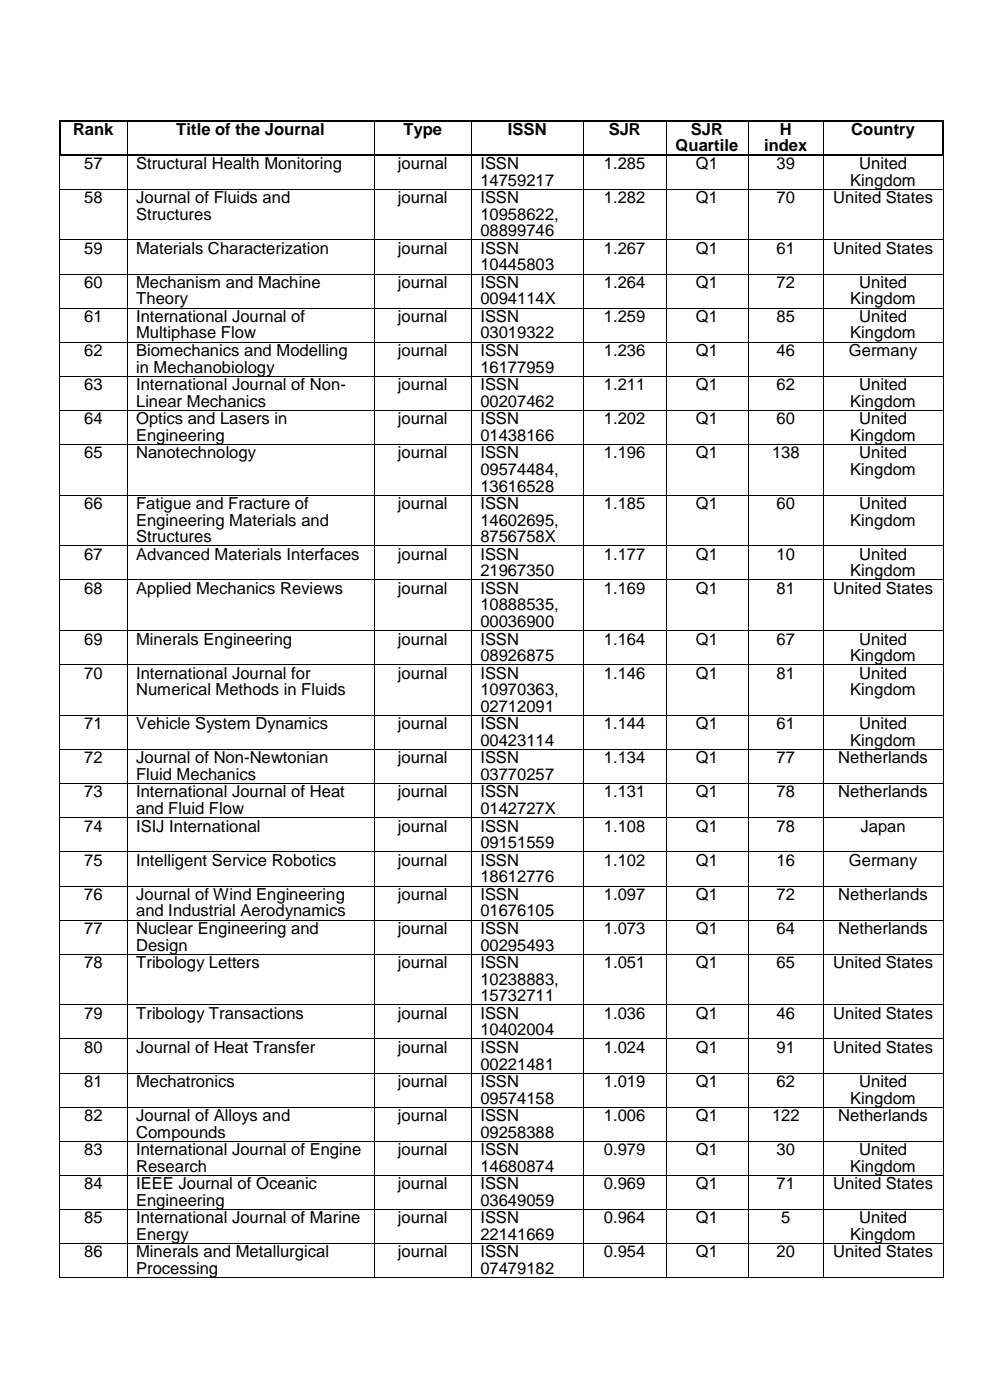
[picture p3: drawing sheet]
<svg xmlns="http://www.w3.org/2000/svg" width="210mm" height="297mm" viewBox="0 0 210 297" stroke-linecap="round" stroke-linejoin="round" font-family="sans-serif">
<defs><g id="words">
<g font-size="3.5">
<text x="15.5" y="28.6">Rank</text>
<text x="37.4" y="28.6">Title of the Journal</text>
<text x="85.6" y="28.6">Type</text>
<text x="107.8" y="28.6">ISSN</text>
<text x="129.1" y="28.6">SJR</text>
<text x="146.6" y="28.6">SJR</text>
<text x="165.4" y="28.6">H</text>
<text x="180.6" y="28.6">Country</text>
<text x="17.9" y="35.8">57</text>
<text x="28.9" y="35.8">Structural Health Monitoring</text>
<text x="84.4" y="35.8">journal</text>
<text x="101.9" y="35.8">ISSN</text>
<text x="128.1" y="35.8">1.285</text>
<text x="143.3" y="32.1">Quartile</text>
<text x="147.6" y="35.8">Q1</text>
<text x="162.1" y="32.1">index</text>
<text x="164.8" y="35.8">39</text>
<text x="182.3" y="35.8">United</text>
<text x="101.9" y="39.4">14759217</text>
<text x="180.4" y="39.4">Kingdom</text>
<text x="17.9" y="43.1">58</text>
<text x="28.9" y="43.1">Journal of Fluids and</text>
<text x="28.9" y="46.6">Structures</text>
<text x="84.4" y="43.1">journal</text>
<text x="101.9" y="43.1">ISSN</text>
<text x="101.9" y="46.6">10958622,</text>
<text x="128.1" y="43.1">1.282</text>
<text x="147.6" y="43.1">Q1</text>
<text x="164.8" y="43.1">70</text>
<text x="176.8" y="43.1">United States</text>
<text x="17.9" y="53.8">59</text>
<text x="28.9" y="53.8">Materials Characterization</text>
<text x="84.4" y="53.8">journal</text>
<text x="101.9" y="50.1">08899746</text>
<text x="101.9" y="53.8">ISSN</text>
<text x="128.1" y="53.8">1.267</text>
<text x="147.6" y="53.8">Q1</text>
<text x="164.8" y="53.8">61</text>
<text x="176.8" y="53.8">United States</text>
<text x="101.9" y="57.4">10445803</text>
<text x="17.9" y="61.1">60</text>
<text x="28.9" y="61.1">Mechanism and Machine</text>
<text x="28.9" y="64.6">Theory</text>
<text x="84.4" y="61.1">journal</text>
<text x="101.9" y="61.1">ISSN</text>
<text x="101.9" y="64.6">0094114X</text>
<text x="128.1" y="61.1">1.264</text>
<text x="147.6" y="61.1">Q1</text>
<text x="164.8" y="61.1">72</text>
<text x="180.4" y="64.6">Kingdom</text>
<text x="182.3" y="61.1">United</text>
<text x="17.9" y="68.3">61</text>
<text x="28.9" y="68.3">International Journal of</text>
<text x="28.9" y="71.8">Multiphase Flow</text>
<text x="84.4" y="68.3">journal</text>
<text x="101.9" y="68.3">ISSN</text>
<text x="101.9" y="71.8">03019322</text>
<text x="128.1" y="68.3">1.259</text>
<text x="147.6" y="68.3">Q1</text>
<text x="164.8" y="68.3">85</text>
<text x="180.4" y="71.8">Kingdom</text>
<text x="182.3" y="68.3">United</text>
<text x="17.9" y="75.5">62</text>
<text x="28.9" y="75.5">Biomechanics and Modelling</text>
<text x="84.4" y="75.5">journal</text>
<text x="101.9" y="75.5">ISSN</text>
<text x="128.1" y="75.5">1.236</text>
<text x="147.6" y="75.5">Q1</text>
<text x="164.8" y="75.5">46</text>
<text x="180.1" y="75.5">Germany</text>
<text x="17.9" y="82.8">63</text>
<text x="28.9" y="79">in Mechanobiology</text>
<text x="28.9" y="82.8">International Journal of Non-</text>
<text x="84.4" y="82.8">journal</text>
<text x="101.9" y="79">16177959</text>
<text x="101.9" y="82.8">ISSN</text>
<text x="128.1" y="82.8">1.211</text>
<text x="147.6" y="82.8">Q1</text>
<text x="164.8" y="82.8">62</text>
<text x="182.3" y="82.8">United</text>
<text x="17.9" y="90">64</text>
<text x="28.9" y="86.3">Linear Mechanics</text>
<text x="28.9" y="90">Optics and Lasers in</text>
<text x="84.4" y="90">journal</text>
<text x="101.9" y="86.3">00207462</text>
<text x="101.9" y="90">ISSN</text>
<text x="128.1" y="90">1.202</text>
<text x="147.6" y="90">Q1</text>
<text x="164.8" y="90">60</text>
<text x="180.4" y="86.3">Kingdom</text>
<text x="182.3" y="90">United</text>
<text x="28.9" y="93.5">Engineering</text>
<text x="101.9" y="93.5">01438166</text>
<text x="180.4" y="93.5">Kingdom</text>
<text x="17.9" y="97.2">65</text>
<text x="28.9" y="97.2">Nanotechnology</text>
<text x="84.4" y="97.2">journal</text>
<text x="101.9" y="97.2">ISSN</text>
<text x="101.9" y="100.8">09574484,</text>
<text x="128.1" y="97.2">1.196</text>
<text x="147.6" y="97.2">Q1</text>
<text x="163.8" y="97.2">138</text>
<text x="180.4" y="100.8">Kingdom</text>
<text x="182.3" y="97.2">United</text>
<text x="17.9" y="108">66</text>
<text x="28.9" y="108">Fatigue and Fracture of</text>
<text x="84.4" y="108">journal</text>
<text x="101.9" y="104.3">13616528</text>
<text x="101.9" y="108">ISSN</text>
<text x="128.1" y="108">1.185</text>
<text x="147.6" y="108">Q1</text>
<text x="164.8" y="108">60</text>
<text x="182.3" y="108">United</text>
<text x="28.9" y="111.5">Engineering Materials and</text>
<text x="101.9" y="111.5">14602695,</text>
<text x="180.4" y="111.5">Kingdom</text>
<text x="17.9" y="118.8">67</text>
<text x="28.9" y="115">Structures</text>
<text x="28.9" y="118.8">Advanced Materials Interfaces</text>
<text x="84.4" y="118.8">journal</text>
<text x="101.9" y="115">8756758X</text>
<text x="101.9" y="118.8">ISSN</text>
<text x="128.1" y="118.8">1.177</text>
<text x="147.6" y="118.8">Q1</text>
<text x="164.8" y="118.8">10</text>
<text x="182.3" y="118.8">United</text>
<text x="17.9" y="126">68</text>
<text x="28.9" y="126">Applied Mechanics Reviews</text>
<text x="84.4" y="126">journal</text>
<text x="101.9" y="122.3">21967350</text>
<text x="101.9" y="126">ISSN</text>
<text x="128.1" y="126">1.169</text>
<text x="147.6" y="126">Q1</text>
<text x="164.8" y="126">81</text>
<text x="176.8" y="126">United States</text>
<text x="180.4" y="122.3">Kingdom</text>
<text x="101.9" y="129.5">10888535,</text>
<text x="17.9" y="136.8">69</text>
<text x="28.9" y="136.8">Minerals Engineering</text>
<text x="84.4" y="136.8">journal</text>
<text x="101.9" y="133">00036900</text>
<text x="101.9" y="136.8">ISSN</text>
<text x="128.1" y="136.8">1.164</text>
<text x="147.6" y="136.8">Q1</text>
<text x="164.8" y="136.8">67</text>
<text x="182.3" y="136.8">United</text>
<text x="17.9" y="144">70</text>
<text x="28.9" y="144">International Journal for</text>
<text x="84.4" y="144">journal</text>
<text x="101.9" y="140.3">08926875</text>
<text x="101.9" y="144">ISSN</text>
<text x="128.1" y="144">1.146</text>
<text x="147.6" y="144">Q1</text>
<text x="164.8" y="144">81</text>
<text x="180.4" y="140.3">Kingdom</text>
<text x="182.3" y="144">United</text>
<text x="28.9" y="147.5">Numerical Methods in Fluids</text>
<text x="101.9" y="147.5">10970363,</text>
<text x="180.4" y="147.5">Kingdom</text>
<text x="17.9" y="154.8">71</text>
<text x="28.9" y="154.8">Vehicle System Dynamics</text>
<text x="84.4" y="154.8">journal</text>
<text x="101.9" y="151">02712091</text>
<text x="101.9" y="154.8">ISSN</text>
<text x="128.1" y="154.8">1.144</text>
<text x="147.6" y="154.8">Q1</text>
<text x="164.8" y="154.8">61</text>
<text x="182.3" y="154.8">United</text>
<text x="17.9" y="161.9">72</text>
<text x="28.9" y="161.9">Journal of Non-Newtonian</text>
<text x="84.4" y="161.9">journal</text>
<text x="101.9" y="158.3">00423114</text>
<text x="101.9" y="161.9">ISSN</text>
<text x="128.1" y="161.9">1.134</text>
<text x="147.6" y="161.9">Q1</text>
<text x="164.8" y="161.9">77</text>
<text x="177.8" y="161.9">Netherlands</text>
<text x="180.4" y="158.3">Kingdom</text>
<text x="28.9" y="165.5">Fluid Mechanics</text>
<text x="101.9" y="165.5">03770257</text>
<text x="17.9" y="169.2">73</text>
<text x="28.9" y="169.2">International Journal of Heat</text>
<text x="28.9" y="172.7">and Fluid Flow</text>
<text x="84.4" y="169.2">journal</text>
<text x="101.9" y="169.2">ISSN</text>
<text x="101.9" y="172.7">0142727X</text>
<text x="128.1" y="169.2">1.131</text>
<text x="147.6" y="169.2">Q1</text>
<text x="164.8" y="169.2">78</text>
<text x="177.8" y="169.2">Netherlands</text>
<text x="17.9" y="176.4">74</text>
<text x="28.9" y="176.4">ISIJ International</text>
<text x="84.4" y="176.4">journal</text>
<text x="101.9" y="176.4">ISSN</text>
<text x="101.9" y="179.9">09151559</text>
<text x="128.1" y="176.4">1.108</text>
<text x="147.6" y="176.4">Q1</text>
<text x="164.8" y="176.4">78</text>
<text x="182.5" y="176.4">Japan</text>
<text x="17.9" y="183.7">75</text>
<text x="28.9" y="183.7">Intelligent Service Robotics</text>
<text x="84.4" y="183.7">journal</text>
<text x="101.9" y="183.7">ISSN</text>
<text x="128.1" y="183.7">1.102</text>
<text x="147.6" y="183.7">Q1</text>
<text x="164.8" y="183.7">16</text>
<text x="180.1" y="183.7">Germany</text>
<text x="17.9" y="190.9">76</text>
<text x="28.9" y="190.9">Journal of Wind Engineering</text>
<text x="84.4" y="190.9">journal</text>
<text x="101.9" y="187.2">18612776</text>
<text x="101.9" y="190.9">ISSN</text>
<text x="128.1" y="190.9">1.097</text>
<text x="147.6" y="190.9">Q1</text>
<text x="164.8" y="190.9">72</text>
<text x="177.8" y="190.9">Netherlands</text>
<text x="28.9" y="194.4">and Industrial Aerodynamics</text>
<text x="101.9" y="194.4">01676105</text>
<text x="17.9" y="198.1">77</text>
<text x="28.9" y="198.1">Nuclear Engineering and</text>
<text x="28.9" y="201.7">Design</text>
<text x="84.4" y="198.1">journal</text>
<text x="101.9" y="198.1">ISSN</text>
<text x="101.9" y="201.7">00295493</text>
<text x="128.1" y="198.1">1.073</text>
<text x="147.6" y="198.1">Q1</text>
<text x="164.8" y="198.1">64</text>
<text x="177.8" y="198.1">Netherlands</text>
<text x="17.9" y="205.4">78</text>
<text x="28.9" y="205.4">Tribology Letters</text>
<text x="84.4" y="205.4">journal</text>
<text x="101.9" y="205.4">ISSN</text>
<text x="101.9" y="208.9">10238883,</text>
<text x="128.1" y="205.4">1.051</text>
<text x="147.6" y="205.4">Q1</text>
<text x="164.8" y="205.4">65</text>
<text x="176.8" y="205.4">United States</text>
<text x="101.9" y="212.4">15732711</text>
<text x="17.9" y="216.1">79</text>
<text x="28.9" y="216.1">Tribology Transactions</text>
<text x="84.4" y="216.1">journal</text>
<text x="101.9" y="216.1">ISSN</text>
<text x="101.9" y="219.7">10402004</text>
<text x="128.1" y="216.1">1.036</text>
<text x="147.6" y="216.1">Q1</text>
<text x="164.8" y="216.1">46</text>
<text x="176.8" y="216.1">United States</text>
<text x="17.9" y="223.3">80</text>
<text x="28.9" y="223.3">Journal of Heat Transfer</text>
<text x="84.4" y="223.3">journal</text>
<text x="101.9" y="223.3">ISSN</text>
<text x="101.9" y="226.9">00221481</text>
<text x="128.1" y="223.3">1.024</text>
<text x="147.6" y="223.3">Q1</text>
<text x="164.8" y="223.3">91</text>
<text x="176.8" y="223.3">United States</text>
<text x="17.9" y="230.6">81</text>
<text x="28.9" y="230.6">Mechatronics</text>
<text x="84.4" y="230.6">journal</text>
<text x="101.9" y="230.6">ISSN</text>
<text x="128.1" y="230.6">1.019</text>
<text x="147.6" y="230.6">Q1</text>
<text x="164.8" y="230.6">62</text>
<text x="182.3" y="230.6">United</text>
<text x="17.9" y="237.8">82</text>
<text x="28.9" y="237.8">Journal of Alloys and</text>
<text x="84.4" y="237.8">journal</text>
<text x="101.9" y="234.1">09574158</text>
<text x="101.9" y="237.8">ISSN</text>
<text x="128.1" y="237.8">1.006</text>
<text x="147.6" y="237.8">Q1</text>
<text x="163.8" y="237.8">122</text>
<text x="177.8" y="237.8">Netherlands</text>
<text x="180.4" y="234.1">Kingdom</text>
<text x="17.9" y="245.1">83</text>
<text x="28.9" y="241.3">Compounds</text>
<text x="28.9" y="245.1">International Journal of Engine</text>
<text x="84.4" y="245.1">journal</text>
<text x="101.9" y="241.3">09258388</text>
<text x="101.9" y="245.1">ISSN</text>
<text x="128.1" y="245.1">0.979</text>
<text x="147.6" y="245.1">Q1</text>
<text x="164.8" y="245.1">30</text>
<text x="182.3" y="245.1">United</text>
<text x="28.9" y="248.6">Research</text>
<text x="101.9" y="248.6">14680874</text>
<text x="180.4" y="248.6">Kingdom</text>
<text x="17.9" y="252.3">84</text>
<text x="28.9" y="252.3">IEEE Journal of Oceanic</text>
<text x="28.9" y="255.8">Engineering</text>
<text x="84.4" y="252.3">journal</text>
<text x="101.9" y="252.3">ISSN</text>
<text x="101.9" y="255.8">03649059</text>
<text x="128.1" y="252.3">0.969</text>
<text x="147.6" y="252.3">Q1</text>
<text x="164.8" y="252.3">71</text>
<text x="176.8" y="252.3">United States</text>
<text x="17.9" y="259.5">85</text>
<text x="28.9" y="259.5">International Journal of Marine</text>
<text x="28.9" y="263.1">Energy</text>
<text x="84.4" y="259.5">journal</text>
<text x="101.9" y="259.5">ISSN</text>
<text x="101.9" y="263.1">22141669</text>
<text x="128.1" y="259.5">0.964</text>
<text x="147.6" y="259.5">Q1</text>
<text x="165.7" y="259.5">5</text>
<text x="180.4" y="263.1">Kingdom</text>
<text x="182.3" y="259.5">United</text>
<text x="17.9" y="266.7">86</text>
<text x="28.9" y="266.7">Minerals and Metallurgical</text>
<text x="84.4" y="266.7">journal</text>
<text x="101.9" y="266.7">ISSN</text>
<text x="128.1" y="266.7">0.954</text>
<text x="147.6" y="266.7">Q1</text>
<text x="164.8" y="266.7">20</text>
<text x="176.8" y="266.7">United States</text>
<text x="28.9" y="270.3">Processing</text>
<text x="101.9" y="270.3">07479182</text>
</g>
</g></defs>
<g fill="#000">
<path d="M12.5 25.4h.4v.3h-.4z" fill-rule="evenodd"/>
<path d="M12.5 25.4h.4v.3h-.4z" fill-rule="evenodd"/>
<path d="M12.5 32.8h.4v.4h-.4z" fill-rule="evenodd"/>
<path d="M12.5 32.8h.4v.4h-.4z" fill-rule="evenodd"/>
<path d="M12.9 32.8h.3v.4h-.3z" fill-rule="evenodd"/>
<path d="M26.9 25.4h.4v.3h-.4z" fill-rule="evenodd"/>
<path d="M26.9 32.8h.4v.4h-.4z" fill-rule="evenodd"/>
<path d="M79.3 25.4h.3v.3h-.3z" fill-rule="evenodd"/>
<path d="M79.3 32.8h.3v.4h-.3z" fill-rule="evenodd"/>
<path d="M100 25.4h.3v.3h-.3z" fill-rule="evenodd"/>
<path d="M100 32.8h.3v.4h-.3z" fill-rule="evenodd"/>
<path d="M123.8 25.4h.3v.3h-.3z" fill-rule="evenodd"/>
<path d="M123.8 32.8h.3v.4h-.3z" fill-rule="evenodd"/>
<path d="M141.2 25.4h.3v.3h-.3z" fill-rule="evenodd"/>
<path d="M141.2 32.8h.3v.4h-.3z" fill-rule="evenodd"/>
<path d="M158.7 25.4h.3v.3h-.3z" fill-rule="evenodd"/>
<path d="M158.7 32.8h.3v.4h-.3z" fill-rule="evenodd"/>
<path d="M174.6 25.4h.3v.3h-.3z" fill-rule="evenodd"/>
<path d="M174.6 32.8h.3v.4h-.3z" fill-rule="evenodd"/>
<path d="M199.9 25.4h.3v.3h-.3z" fill-rule="evenodd"/>
<path d="M199.9 25.4h.3v.3h-.3z" fill-rule="evenodd"/>
<path d="M199.9 32.8h.3v.4h-.3z" fill-rule="evenodd"/>
<path d="M199.9 32.8h.3v.4h-.3z" fill-rule="evenodd"/>
<path d="M12.6 40.1h.2v.1h-.2z" fill-rule="evenodd"/>
<path d="M12.6 50.8h.2v.2h-.2z" fill-rule="evenodd"/>
<path d="M12.6 58h.2v.2h-.2z" fill-rule="evenodd"/>
<path d="M26.9 40.1h.2v.1h-.2z" fill-rule="evenodd"/>
<path d="M26.9 50.8h.2v.2h-.2z" fill-rule="evenodd"/>
<path d="M26.9 58h.2v.2h-.2z" fill-rule="evenodd"/>
<path d="M79.3 40.1h.2v.1h-.2z" fill-rule="evenodd"/>
<path d="M79.3 50.8h.2v.2h-.2z" fill-rule="evenodd"/>
<path d="M79.3 58h.2v.2h-.2z" fill-rule="evenodd"/>
<path d="M100 40.1h.1v.1h-.1z" fill-rule="evenodd"/>
<path d="M100 50.8h.1v.2h-.1z" fill-rule="evenodd"/>
<path d="M100 58h.1v.2h-.1z" fill-rule="evenodd"/>
<path d="M123.8 40.1h.1v.1h-.1z" fill-rule="evenodd"/>
<path d="M123.8 50.8h.1v.2h-.1z" fill-rule="evenodd"/>
<path d="M123.8 58h.1v.2h-.1z" fill-rule="evenodd"/>
<path d="M141.2 40.1h.2v.1h-.2z" fill-rule="evenodd"/>
<path d="M141.2 50.8h.2v.2h-.2z" fill-rule="evenodd"/>
<path d="M141.2 58h.2v.2h-.2z" fill-rule="evenodd"/>
<path d="M158.7 40.1h.2v.1h-.2z" fill-rule="evenodd"/>
<path d="M158.7 50.8h.2v.2h-.2z" fill-rule="evenodd"/>
<path d="M158.7 58h.2v.2h-.2z" fill-rule="evenodd"/>
<path d="M174.6 40.1h.1v.1h-.1z" fill-rule="evenodd"/>
<path d="M174.6 50.8h.1v.2h-.1z" fill-rule="evenodd"/>
<path d="M174.6 58h.1v.2h-.1z" fill-rule="evenodd"/>
<path d="M200 40.1h.1v.1h-.1z" fill-rule="evenodd"/>
<path d="M200 50.8h.1v.2h-.1z" fill-rule="evenodd"/>
<path d="M200 58h.1v.2h-.1z" fill-rule="evenodd"/>
<path d="M12.6 65.3h.2v.2h-.2z" fill-rule="evenodd"/>
<path d="M12.6 72.5h.2v.2h-.2z" fill-rule="evenodd"/>
<path d="M12.6 79.7h.2v.2h-.2z" fill-rule="evenodd"/>
<path d="M26.9 65.3h.2v.2h-.2z" fill-rule="evenodd"/>
<path d="M26.9 72.5h.2v.2h-.2z" fill-rule="evenodd"/>
<path d="M26.9 79.7h.2v.2h-.2z" fill-rule="evenodd"/>
<path d="M79.3 65.3h.2v.2h-.2z" fill-rule="evenodd"/>
<path d="M79.3 72.5h.2v.2h-.2z" fill-rule="evenodd"/>
<path d="M79.3 79.7h.2v.2h-.2z" fill-rule="evenodd"/>
<path d="M100 65.3h.1v.2h-.1z" fill-rule="evenodd"/>
<path d="M100 72.5h.1v.2h-.1z" fill-rule="evenodd"/>
<path d="M100 79.7h.1v.2h-.1z" fill-rule="evenodd"/>
<path d="M123.8 65.3h.1v.2h-.1z" fill-rule="evenodd"/>
<path d="M123.8 72.5h.1v.2h-.1z" fill-rule="evenodd"/>
<path d="M123.8 79.7h.1v.2h-.1z" fill-rule="evenodd"/>
<path d="M141.2 65.3h.2v.2h-.2z" fill-rule="evenodd"/>
<path d="M141.2 72.5h.2v.2h-.2z" fill-rule="evenodd"/>
<path d="M141.2 79.7h.2v.2h-.2z" fill-rule="evenodd"/>
<path d="M158.7 65.3h.2v.2h-.2z" fill-rule="evenodd"/>
<path d="M158.7 72.5h.2v.2h-.2z" fill-rule="evenodd"/>
<path d="M158.7 79.7h.2v.2h-.2z" fill-rule="evenodd"/>
<path d="M174.6 65.3h.1v.2h-.1z" fill-rule="evenodd"/>
<path d="M174.6 72.5h.1v.2h-.1z" fill-rule="evenodd"/>
<path d="M174.6 79.7h.1v.2h-.1z" fill-rule="evenodd"/>
<path d="M200 65.3h.1v.2h-.1z" fill-rule="evenodd"/>
<path d="M200 72.5h.1v.2h-.1z" fill-rule="evenodd"/>
<path d="M200 79.7h.1v.2h-.1z" fill-rule="evenodd"/>
<path d="M12.6 87h.2v.1h-.2z" fill-rule="evenodd"/>
<path d="M12.6 94.2h.2v.2h-.2z" fill-rule="evenodd"/>
<path d="M26.9 87h.2v.1h-.2z" fill-rule="evenodd"/>
<path d="M26.9 94.2h.2v.2h-.2z" fill-rule="evenodd"/>
<path d="M79.3 87h.2v.1h-.2z" fill-rule="evenodd"/>
<path d="M79.3 94.2h.2v.2h-.2z" fill-rule="evenodd"/>
<path d="M100 87h.1v.1h-.1z" fill-rule="evenodd"/>
<path d="M100 94.2h.1v.2h-.1z" fill-rule="evenodd"/>
<path d="M123.8 87h.1v.1h-.1z" fill-rule="evenodd"/>
<path d="M123.8 94.2h.1v.2h-.1z" fill-rule="evenodd"/>
<path d="M141.2 87h.2v.1h-.2z" fill-rule="evenodd"/>
<path d="M141.2 94.2h.2v.2h-.2z" fill-rule="evenodd"/>
<path d="M158.7 87h.2v.1h-.2z" fill-rule="evenodd"/>
<path d="M158.7 94.2h.2v.2h-.2z" fill-rule="evenodd"/>
<path d="M174.6 87h.1v.1h-.1z" fill-rule="evenodd"/>
<path d="M174.6 94.2h.1v.2h-.1z" fill-rule="evenodd"/>
<path d="M200 87h.1v.1h-.1z" fill-rule="evenodd"/>
<path d="M200 94.2h.1v.2h-.1z" fill-rule="evenodd"/>
<path d="M12.6 105h.2v.1h-.2z" fill-rule="evenodd"/>
<path d="M12.6 115.7h.2v.2h-.2z" fill-rule="evenodd"/>
<path d="M26.9 105h.2v.1h-.2z" fill-rule="evenodd"/>
<path d="M26.9 115.7h.2v.2h-.2z" fill-rule="evenodd"/>
<path d="M79.3 105h.2v.1h-.2z" fill-rule="evenodd"/>
<path d="M79.3 115.7h.2v.2h-.2z" fill-rule="evenodd"/>
<path d="M100 105h.1v.1h-.1z" fill-rule="evenodd"/>
<path d="M100 115.7h.1v.2h-.1z" fill-rule="evenodd"/>
<path d="M123.8 105h.1v.1h-.1z" fill-rule="evenodd"/>
<path d="M123.8 115.7h.1v.2h-.1z" fill-rule="evenodd"/>
<path d="M141.2 105h.2v.1h-.2z" fill-rule="evenodd"/>
<path d="M141.2 115.7h.2v.2h-.2z" fill-rule="evenodd"/>
<path d="M158.7 105h.2v.1h-.2z" fill-rule="evenodd"/>
<path d="M158.7 115.7h.2v.2h-.2z" fill-rule="evenodd"/>
<path d="M174.6 105h.1v.1h-.1z" fill-rule="evenodd"/>
<path d="M174.6 115.7h.1v.2h-.1z" fill-rule="evenodd"/>
<path d="M200 105h.1v.1h-.1z" fill-rule="evenodd"/>
<path d="M200 115.7h.1v.2h-.1z" fill-rule="evenodd"/>
<path d="M12.6 123h.2v.1h-.2z" fill-rule="evenodd"/>
<path d="M12.6 133.7h.2v.2h-.2z" fill-rule="evenodd"/>
<path d="M26.9 123h.2v.1h-.2z" fill-rule="evenodd"/>
<path d="M26.9 133.7h.2v.2h-.2z" fill-rule="evenodd"/>
<path d="M79.3 123h.2v.1h-.2z" fill-rule="evenodd"/>
<path d="M79.3 133.7h.2v.2h-.2z" fill-rule="evenodd"/>
<path d="M100 123h.1v.1h-.1z" fill-rule="evenodd"/>
<path d="M100 133.7h.1v.2h-.1z" fill-rule="evenodd"/>
<path d="M123.8 123h.1v.1h-.1z" fill-rule="evenodd"/>
<path d="M123.8 133.7h.1v.2h-.1z" fill-rule="evenodd"/>
<path d="M141.2 123h.2v.1h-.2z" fill-rule="evenodd"/>
<path d="M141.2 133.7h.2v.2h-.2z" fill-rule="evenodd"/>
<path d="M158.7 123h.2v.1h-.2z" fill-rule="evenodd"/>
<path d="M158.7 133.7h.2v.2h-.2z" fill-rule="evenodd"/>
<path d="M174.6 123h.1v.1h-.1z" fill-rule="evenodd"/>
<path d="M174.6 133.7h.1v.2h-.1z" fill-rule="evenodd"/>
<path d="M200 123h.1v.1h-.1z" fill-rule="evenodd"/>
<path d="M200 133.7h.1v.2h-.1z" fill-rule="evenodd"/>
<path d="M12.6 140.9h.2v.2h-.2z" fill-rule="evenodd"/>
<path d="M12.6 151.7h.2v.2h-.2z" fill-rule="evenodd"/>
<path d="M12.6 158.9h.2v.2h-.2z" fill-rule="evenodd"/>
<path d="M26.9 140.9h.2v.2h-.2z" fill-rule="evenodd"/>
<path d="M26.9 151.7h.2v.2h-.2z" fill-rule="evenodd"/>
<path d="M26.9 158.9h.2v.2h-.2z" fill-rule="evenodd"/>
<path d="M79.3 140.9h.2v.2h-.2z" fill-rule="evenodd"/>
<path d="M79.3 151.7h.2v.2h-.2z" fill-rule="evenodd"/>
<path d="M79.3 158.9h.2v.2h-.2z" fill-rule="evenodd"/>
<path d="M100 140.9h.1v.2h-.1z" fill-rule="evenodd"/>
<path d="M100 151.7h.1v.2h-.1z" fill-rule="evenodd"/>
<path d="M100 158.9h.1v.2h-.1z" fill-rule="evenodd"/>
<path d="M123.8 140.9h.1v.2h-.1z" fill-rule="evenodd"/>
<path d="M123.8 151.7h.1v.2h-.1z" fill-rule="evenodd"/>
<path d="M123.8 158.9h.1v.2h-.1z" fill-rule="evenodd"/>
<path d="M141.2 140.9h.2v.2h-.2z" fill-rule="evenodd"/>
<path d="M141.2 151.7h.2v.2h-.2z" fill-rule="evenodd"/>
<path d="M141.2 158.9h.2v.2h-.2z" fill-rule="evenodd"/>
<path d="M158.7 140.9h.2v.2h-.2z" fill-rule="evenodd"/>
<path d="M158.7 151.7h.2v.2h-.2z" fill-rule="evenodd"/>
<path d="M158.7 158.9h.2v.2h-.2z" fill-rule="evenodd"/>
<path d="M174.6 140.9h.1v.2h-.1z" fill-rule="evenodd"/>
<path d="M174.6 151.7h.1v.2h-.1z" fill-rule="evenodd"/>
<path d="M174.6 158.9h.1v.2h-.1z" fill-rule="evenodd"/>
<path d="M200 140.9h.1v.2h-.1z" fill-rule="evenodd"/>
<path d="M200 151.7h.1v.2h-.1z" fill-rule="evenodd"/>
<path d="M200 158.9h.1v.2h-.1z" fill-rule="evenodd"/>
<path d="M12.6 166.2h.2v.2h-.2z" fill-rule="evenodd"/>
<path d="M12.6 173.4h.2v.2h-.2z" fill-rule="evenodd"/>
<path d="M26.9 166.2h.2v.2h-.2z" fill-rule="evenodd"/>
<path d="M26.9 173.4h.2v.2h-.2z" fill-rule="evenodd"/>
<path d="M79.3 166.2h.2v.2h-.2z" fill-rule="evenodd"/>
<path d="M79.3 173.4h.2v.2h-.2z" fill-rule="evenodd"/>
<path d="M100 166.2h.1v.2h-.1z" fill-rule="evenodd"/>
<path d="M100 173.4h.1v.2h-.1z" fill-rule="evenodd"/>
<path d="M123.8 166.2h.1v.2h-.1z" fill-rule="evenodd"/>
<path d="M123.8 173.4h.1v.2h-.1z" fill-rule="evenodd"/>
<path d="M141.2 166.2h.2v.2h-.2z" fill-rule="evenodd"/>
<path d="M141.2 173.4h.2v.2h-.2z" fill-rule="evenodd"/>
<path d="M158.7 166.2h.2v.2h-.2z" fill-rule="evenodd"/>
<path d="M158.7 173.4h.2v.2h-.2z" fill-rule="evenodd"/>
<path d="M174.6 166.2h.1v.2h-.1z" fill-rule="evenodd"/>
<path d="M174.6 173.4h.1v.2h-.1z" fill-rule="evenodd"/>
<path d="M200 166.2h.1v.2h-.1z" fill-rule="evenodd"/>
<path d="M200 173.4h.1v.2h-.1z" fill-rule="evenodd"/>
<path d="M12.6 180.7h.2v.1h-.2z" fill-rule="evenodd"/>
<path d="M12.6 187.9h.2v.2h-.2z" fill-rule="evenodd"/>
<path d="M12.6 195.1h.2v.2h-.2z" fill-rule="evenodd"/>
<path d="M26.9 180.7h.2v.1h-.2z" fill-rule="evenodd"/>
<path d="M26.9 187.9h.2v.2h-.2z" fill-rule="evenodd"/>
<path d="M26.9 195.1h.2v.2h-.2z" fill-rule="evenodd"/>
<path d="M79.3 180.7h.2v.1h-.2z" fill-rule="evenodd"/>
<path d="M79.3 187.9h.2v.2h-.2z" fill-rule="evenodd"/>
<path d="M79.3 195.1h.2v.2h-.2z" fill-rule="evenodd"/>
<path d="M100 180.7h.1v.1h-.1z" fill-rule="evenodd"/>
<path d="M100 187.9h.1v.2h-.1z" fill-rule="evenodd"/>
<path d="M100 195.1h.1v.2h-.1z" fill-rule="evenodd"/>
<path d="M123.8 180.7h.1v.1h-.1z" fill-rule="evenodd"/>
<path d="M123.8 187.9h.1v.2h-.1z" fill-rule="evenodd"/>
<path d="M123.8 195.1h.1v.2h-.1z" fill-rule="evenodd"/>
<path d="M141.2 180.7h.2v.1h-.2z" fill-rule="evenodd"/>
<path d="M141.2 187.9h.2v.2h-.2z" fill-rule="evenodd"/>
<path d="M141.2 195.1h.2v.2h-.2z" fill-rule="evenodd"/>
<path d="M158.7 180.7h.2v.1h-.2z" fill-rule="evenodd"/>
<path d="M158.7 187.9h.2v.2h-.2z" fill-rule="evenodd"/>
<path d="M158.7 195.1h.2v.2h-.2z" fill-rule="evenodd"/>
<path d="M174.6 180.7h.1v.1h-.1z" fill-rule="evenodd"/>
<path d="M174.6 187.9h.1v.2h-.1z" fill-rule="evenodd"/>
<path d="M174.6 195.1h.1v.2h-.1z" fill-rule="evenodd"/>
<path d="M200 180.7h.1v.1h-.1z" fill-rule="evenodd"/>
<path d="M200 187.9h.1v.2h-.1z" fill-rule="evenodd"/>
<path d="M200 195.1h.1v.2h-.1z" fill-rule="evenodd"/>
<path d="M12.6 202.3h.2v.2h-.2z" fill-rule="evenodd"/>
<path d="M12.6 213.1h.2v.2h-.2z" fill-rule="evenodd"/>
<path d="M26.9 202.3h.2v.2h-.2z" fill-rule="evenodd"/>
<path d="M26.9 213.1h.2v.2h-.2z" fill-rule="evenodd"/>
<path d="M79.3 202.3h.2v.2h-.2z" fill-rule="evenodd"/>
<path d="M79.3 213.1h.2v.2h-.2z" fill-rule="evenodd"/>
<path d="M100 202.3h.1v.2h-.1z" fill-rule="evenodd"/>
<path d="M100 213.1h.1v.2h-.1z" fill-rule="evenodd"/>
<path d="M123.8 202.3h.1v.2h-.1z" fill-rule="evenodd"/>
<path d="M123.8 213.1h.1v.2h-.1z" fill-rule="evenodd"/>
<path d="M141.2 202.3h.2v.2h-.2z" fill-rule="evenodd"/>
<path d="M141.2 213.1h.2v.2h-.2z" fill-rule="evenodd"/>
<path d="M158.7 202.3h.2v.2h-.2z" fill-rule="evenodd"/>
<path d="M158.7 213.1h.2v.2h-.2z" fill-rule="evenodd"/>
<path d="M174.6 202.3h.1v.2h-.1z" fill-rule="evenodd"/>
<path d="M174.6 213.1h.1v.2h-.1z" fill-rule="evenodd"/>
<path d="M200 202.3h.1v.2h-.1z" fill-rule="evenodd"/>
<path d="M200 213.1h.1v.2h-.1z" fill-rule="evenodd"/>
<path d="M12.6 220.3h.2v.2h-.2z" fill-rule="evenodd"/>
<path d="M12.6 227.6h.2v.1h-.2z" fill-rule="evenodd"/>
<path d="M12.6 234.8h.2v.2h-.2z" fill-rule="evenodd"/>
<path d="M26.9 220.3h.2v.2h-.2z" fill-rule="evenodd"/>
<path d="M26.9 227.6h.2v.1h-.2z" fill-rule="evenodd"/>
<path d="M26.9 234.8h.2v.2h-.2z" fill-rule="evenodd"/>
<path d="M79.3 220.3h.2v.2h-.2z" fill-rule="evenodd"/>
<path d="M79.3 227.6h.2v.1h-.2z" fill-rule="evenodd"/>
<path d="M79.3 234.8h.2v.2h-.2z" fill-rule="evenodd"/>
<path d="M100 220.3h.1v.2h-.1z" fill-rule="evenodd"/>
<path d="M100 227.6h.1v.1h-.1z" fill-rule="evenodd"/>
<path d="M100 234.8h.1v.2h-.1z" fill-rule="evenodd"/>
<path d="M123.8 220.3h.1v.2h-.1z" fill-rule="evenodd"/>
<path d="M123.8 227.6h.1v.1h-.1z" fill-rule="evenodd"/>
<path d="M123.8 234.8h.1v.2h-.1z" fill-rule="evenodd"/>
<path d="M141.2 220.3h.2v.2h-.2z" fill-rule="evenodd"/>
<path d="M141.2 227.6h.2v.1h-.2z" fill-rule="evenodd"/>
<path d="M141.2 234.8h.2v.2h-.2z" fill-rule="evenodd"/>
<path d="M158.7 220.3h.2v.2h-.2z" fill-rule="evenodd"/>
<path d="M158.7 227.6h.2v.1h-.2z" fill-rule="evenodd"/>
<path d="M158.7 234.8h.2v.2h-.2z" fill-rule="evenodd"/>
<path d="M174.6 220.3h.1v.2h-.1z" fill-rule="evenodd"/>
<path d="M174.6 227.6h.1v.1h-.1z" fill-rule="evenodd"/>
<path d="M174.6 234.8h.1v.2h-.1z" fill-rule="evenodd"/>
<path d="M200 220.3h.1v.2h-.1z" fill-rule="evenodd"/>
<path d="M200 227.6h.1v.1h-.1z" fill-rule="evenodd"/>
<path d="M200 234.8h.1v.2h-.1z" fill-rule="evenodd"/>
<path d="M12.6 242.1h.2v.1h-.2z" fill-rule="evenodd"/>
<path d="M12.6 249.3h.2v.2h-.2z" fill-rule="evenodd"/>
<path d="M12.6 256.5h.2v.2h-.2z" fill-rule="evenodd"/>
<path d="M26.9 242.1h.2v.1h-.2z" fill-rule="evenodd"/>
<path d="M26.9 249.3h.2v.2h-.2z" fill-rule="evenodd"/>
<path d="M26.9 256.5h.2v.2h-.2z" fill-rule="evenodd"/>
<path d="M79.3 242.1h.2v.1h-.2z" fill-rule="evenodd"/>
<path d="M79.3 249.3h.2v.2h-.2z" fill-rule="evenodd"/>
<path d="M79.3 256.5h.2v.2h-.2z" fill-rule="evenodd"/>
<path d="M100 242.1h.1v.1h-.1z" fill-rule="evenodd"/>
<path d="M100 249.3h.1v.2h-.1z" fill-rule="evenodd"/>
<path d="M100 256.5h.1v.2h-.1z" fill-rule="evenodd"/>
<path d="M123.8 242.1h.1v.1h-.1z" fill-rule="evenodd"/>
<path d="M123.8 249.3h.1v.2h-.1z" fill-rule="evenodd"/>
<path d="M123.8 256.5h.1v.2h-.1z" fill-rule="evenodd"/>
<path d="M141.2 242.1h.2v.1h-.2z" fill-rule="evenodd"/>
<path d="M141.2 249.3h.2v.2h-.2z" fill-rule="evenodd"/>
<path d="M141.2 256.5h.2v.2h-.2z" fill-rule="evenodd"/>
<path d="M158.7 242.1h.2v.1h-.2z" fill-rule="evenodd"/>
<path d="M158.7 249.3h.2v.2h-.2z" fill-rule="evenodd"/>
<path d="M158.7 256.5h.2v.2h-.2z" fill-rule="evenodd"/>
<path d="M174.6 242.1h.1v.1h-.1z" fill-rule="evenodd"/>
<path d="M174.6 249.3h.1v.2h-.1z" fill-rule="evenodd"/>
<path d="M174.6 256.5h.1v.2h-.1z" fill-rule="evenodd"/>
<path d="M200 242.1h.1v.1h-.1z" fill-rule="evenodd"/>
<path d="M200 249.3h.1v.2h-.1z" fill-rule="evenodd"/>
<path d="M200 256.5h.1v.2h-.1z" fill-rule="evenodd"/>
<path d="M12.6 263.7h.2v.2h-.2z" fill-rule="evenodd"/>
<path d="M12.6 271h.2v.1h-.2z" fill-rule="evenodd"/>
<path d="M12.6 271h.2v.1h-.2z" fill-rule="evenodd"/>
<path d="M26.9 263.7h.2v.2h-.2z" fill-rule="evenodd"/>
<path d="M26.9 271h.2v.1h-.2z" fill-rule="evenodd"/>
<path d="M79.3 263.7h.2v.2h-.2z" fill-rule="evenodd"/>
<path d="M79.3 271h.2v.1h-.2z" fill-rule="evenodd"/>
<path d="M100 263.7h.1v.2h-.1z" fill-rule="evenodd"/>
<path d="M100 271h.1v.1h-.1z" fill-rule="evenodd"/>
<path d="M123.8 263.7h.1v.2h-.1z" fill-rule="evenodd"/>
<path d="M123.8 271h.1v.1h-.1z" fill-rule="evenodd"/>
<path d="M141.2 263.7h.2v.2h-.2z" fill-rule="evenodd"/>
<path d="M141.2 271h.2v.1h-.2z" fill-rule="evenodd"/>
<path d="M158.7 263.7h.2v.2h-.2z" fill-rule="evenodd"/>
<path d="M158.7 271h.2v.1h-.2z" fill-rule="evenodd"/>
<path d="M174.6 263.7h.1v.2h-.1z" fill-rule="evenodd"/>
<path d="M174.6 271h.1v.1h-.1z" fill-rule="evenodd"/>
<path d="M200 263.7h.1v.2h-.1z" fill-rule="evenodd"/>
<path d="M200 271h.1v.1h-.1z" fill-rule="evenodd"/>
<path d="M200 271h.1v.1h-.1z" fill-rule="evenodd"/>
</g>
<g fill="none" stroke="#000" stroke-width=".34">
<path d="M12.7 25.7v7.1M12.9 25.6h14M13.2 33h13.7M27.3 25.6h52M27.3 33h52M79.6 25.6h20.4M79.6 33h20.4M100.3 25.6h23.5M100.3 33h23.5M124.1 25.6h17.1M124.1 33h17.1M141.5 25.6h17.2"/>
<path d="M141.5 33h17.2M159 25.6h15.6M159 33h15.6M174.9 25.6h25M174.9 33h25M200.1 25.7v7.1"/>
</g>
<g fill="none" stroke="#000" stroke-width=".21">
<path d="M12.7 33.2v6.9M27 25.7v7.1M27 33.2v6.9M79.4 25.7v7.1M79.4 33.2v6.9M100.1 25.7v7.1M100.1 33.2v6.9M123.8 25.7v7.1M123.8 33.2v6.9M141.3 25.7v7.1M141.3 33.2v6.9M158.8 25.7v7.1"/>
<path d="M158.8 33.2v6.9M174.7 25.7v7.1M174.7 33.2v6.9M200.1 33.2v6.9M12.7 40.2v10.6M12.7 51v7M12.7 58.2v7.1M12.8 40.1h14.1M12.8 50.9h14.1M12.8 58.1h14.1M27 40.2v10.6M27 51v7"/>
<path d="M27 58.2v7.1M27.1 40.1h52.2M27.1 50.9h52.2M27.1 58.1h52.2M79.4 40.2v10.6M79.4 51v7M79.4 58.2v7.1M79.5 40.1h20.5M79.5 50.9h20.5M79.5 58.1h20.5M100.1 40.2v10.6M100.1 51v7"/>
<path d="M100.1 58.2v7.1M100.1 40.1h23.7M100.1 50.9h23.7M100.1 58.1h23.7M123.8 40.2v10.6M123.8 51v7M123.8 58.2v7.1M123.9 40.1h17.3M123.9 50.9h17.3M123.9 58.1h17.3M141.3 40.2v10.6M141.3 51v7"/>
<path d="M141.3 58.2v7.1M141.4 40.1h17.3M141.4 50.9h17.3M141.4 58.1h17.3M158.8 40.2v10.6M158.8 51v7M158.8 58.2v7.1M158.9 40.1h15.7M158.9 50.9h15.7M158.9 58.1h15.7M174.7 40.2v10.6M174.7 51v7"/>
<path d="M174.7 58.2v7.1M174.7 40.1h25.3M174.7 50.9h25.3M174.7 58.1h25.3M200.1 40.2v10.6M200.1 51v7M200.1 58.2v7.1M12.7 65.5v7M12.7 72.7v7M12.7 79.9v7.1M12.8 65.4h14.1M12.8 72.6h14.1"/>
<path d="M12.8 79.8h14.1M27 65.5v7M27 72.7v7M27 79.9v7.1M27.1 65.4h52.2M27.1 72.6h52.2M27.1 79.8h52.2M79.4 65.5v7M79.4 72.7v7M79.4 79.9v7.1M79.5 65.4h20.5M79.5 72.6h20.5"/>
<path d="M79.5 79.8h20.5M100.1 65.5v7M100.1 72.7v7M100.1 79.9v7.1M100.1 65.4h23.7M100.1 72.6h23.7M100.1 79.8h23.7M123.8 65.5v7M123.8 72.7v7M123.8 79.9v7.1M123.9 65.4h17.3M123.9 72.6h17.3"/>
<path d="M123.9 79.8h17.3M141.3 65.5v7M141.3 72.7v7M141.3 79.9v7.1M141.4 65.4h17.3M141.4 72.6h17.3M141.4 79.8h17.3M158.8 65.5v7M158.8 72.7v7M158.8 79.9v7.1M158.9 65.4h15.7M158.9 72.6h15.7"/>
<path d="M158.9 79.8h15.7M174.7 65.5v7M174.7 72.7v7M174.7 79.9v7.1M174.7 65.4h25.3M174.7 72.6h25.3M174.7 79.8h25.3M200.1 65.5v7M200.1 72.7v7M200.1 79.9v7.1M12.7 87.1v7.1M12.7 94.4v10.6"/>
<path d="M12.8 87.1h14.1M12.8 94.3h14.1M27 87.1v7.1M27 94.4v10.6M27.1 87.1h52.2M27.1 94.3h52.2M79.4 87.1v7.1M79.4 94.4v10.6M79.5 87.1h20.5M79.5 94.3h20.5M100.1 87.1v7.1M100.1 94.4v10.6"/>
<path d="M100.1 87.1h23.7M100.1 94.3h23.7M123.8 87.1v7.1M123.8 94.4v10.6M123.9 87.1h17.3M123.9 94.3h17.3M141.3 87.1v7.1M141.3 94.4v10.6M141.4 87.1h17.3M141.4 94.3h17.3M158.8 87.1v7.1M158.8 94.4v10.6"/>
<path d="M158.9 87.1h15.7M158.9 94.3h15.7M174.7 87.1v7.1M174.7 94.4v10.6M174.7 87.1h25.3M174.7 94.3h25.3M200.1 87.1v7.1M200.1 94.4v10.6M12.7 105.1v10.6M12.7 115.9v7.1M12.8 105h14.1M12.8 115.8h14.1"/>
<path d="M27 105.1v10.6M27 115.9v7.1M27.1 105h52.2M27.1 115.8h52.2M79.4 105.1v10.6M79.4 115.9v7.1M79.5 105h20.5M79.5 115.8h20.5M100.1 105.1v10.6M100.1 115.9v7.1M100.1 105h23.7M100.1 115.8h23.7"/>
<path d="M123.8 105.1v10.6M123.8 115.9v7.1M123.9 105h17.3M123.9 115.8h17.3M141.3 105.1v10.6M141.3 115.9v7.1M141.4 105h17.3M141.4 115.8h17.3M158.8 105.1v10.6M158.8 115.9v7.1M158.9 105h15.7M158.9 115.8h15.7"/>
<path d="M174.7 105.1v10.6M174.7 115.9v7.1M174.7 105h25.3M174.7 115.8h25.3M200.1 105.1v10.6M200.1 115.9v7.1M12.7 123.1v10.6M12.7 133.9v7M12.8 123h14.1M12.8 133.8h14.1M27 123.1v10.6M27 133.9v7"/>
<path d="M27.1 123h52.2M27.1 133.8h52.2M79.4 123.1v10.6M79.4 133.9v7M79.5 123h20.5M79.5 133.8h20.5M100.1 123.1v10.6M100.1 133.9v7M100.1 123h23.7M100.1 133.8h23.7M123.8 123.1v10.6M123.8 133.9v7"/>
<path d="M123.9 123h17.3M123.9 133.8h17.3M141.3 123.1v10.6M141.3 133.9v7M141.4 123h17.3M141.4 133.8h17.3M158.8 123.1v10.6M158.8 133.9v7M158.9 123h15.7M158.9 133.8h15.7M174.7 123.1v10.6M174.7 133.9v7"/>
<path d="M174.7 123h25.3M174.7 133.8h25.3M200.1 123.1v10.6M200.1 133.9v7M12.7 141.1v10.6M12.7 151.9v7M12.7 159.1v7.1M12.8 141h14.1M12.8 151.8h14.1M12.8 159h14.1M27 141.1v10.6M27 151.9v7"/>
<path d="M27 159.1v7.1M27.1 141h52.2M27.1 151.8h52.2M27.1 159h52.2M79.4 141.1v10.6M79.4 151.9v7M79.4 159.1v7.1M79.5 141h20.5M79.5 151.8h20.5M79.5 159h20.5M100.1 141.1v10.6M100.1 151.9v7"/>
<path d="M100.1 159.1v7.1M100.1 141h23.7M100.1 151.8h23.7M100.1 159h23.7M123.8 141.1v10.6M123.8 151.9v7M123.8 159.1v7.1M123.9 141h17.3M123.9 151.8h17.3M123.9 159h17.3M141.3 141.1v10.6M141.3 151.9v7"/>
<path d="M141.3 159.1v7.1M141.4 141h17.3M141.4 151.8h17.3M141.4 159h17.3M158.8 141.1v10.6M158.8 151.9v7M158.8 159.1v7.1M158.9 141h15.7M158.9 151.8h15.7M158.9 159h15.7M174.7 141.1v10.6M174.7 151.9v7"/>
<path d="M174.7 159.1v7.1M174.7 141h25.3M174.7 151.8h25.3M174.7 159h25.3M200.1 141.1v10.6M200.1 151.9v7M200.1 159.1v7.1M12.7 166.4v7M12.7 173.6v7.1M12.8 166.3h14.1M12.8 173.5h14.1M27 166.4v7"/>
<path d="M27 173.6v7.1M27.1 166.3h52.2M27.1 173.5h52.2M79.4 166.4v7M79.4 173.6v7.1M79.5 166.3h20.5M79.5 173.5h20.5M100.1 166.4v7M100.1 173.6v7.1M100.1 166.3h23.7M100.1 173.5h23.7M123.8 166.4v7"/>
<path d="M123.8 173.6v7.1M123.9 166.3h17.3M123.9 173.5h17.3M141.3 166.4v7M141.3 173.6v7.1M141.4 166.3h17.3M141.4 173.5h17.3M158.8 166.4v7M158.8 173.6v7.1M158.9 166.3h15.7M158.9 173.5h15.7M174.7 166.4v7"/>
<path d="M174.7 173.6v7.1M174.7 166.3h25.3M174.7 173.5h25.3M200.1 166.4v7M200.1 173.6v7.1M12.7 180.8v7.1M12.7 188.1v7M12.7 195.3v7M12.8 180.7h14.1M12.8 188h14.1M12.8 195.2h14.1M27 180.8v7.1"/>
<path d="M27 188.1v7M27 195.3v7M27.1 180.7h52.2M27.1 188h52.2M27.1 195.2h52.2M79.4 180.8v7.1M79.4 188.1v7M79.4 195.3v7M79.5 180.7h20.5M79.5 188h20.5M79.5 195.2h20.5M100.1 180.8v7.1"/>
<path d="M100.1 188.1v7M100.1 195.3v7M100.1 180.7h23.7M100.1 188h23.7M100.1 195.2h23.7M123.8 180.8v7.1M123.8 188.1v7M123.8 195.3v7M123.9 180.7h17.3M123.9 188h17.3M123.9 195.2h17.3M141.3 180.8v7.1"/>
<path d="M141.3 188.1v7M141.3 195.3v7M141.4 180.7h17.3M141.4 188h17.3M141.4 195.2h17.3M158.8 180.8v7.1M158.8 188.1v7M158.8 195.3v7M158.9 180.7h15.7M158.9 188h15.7M158.9 195.2h15.7M174.7 180.8v7.1"/>
<path d="M174.7 188.1v7M174.7 195.3v7M174.7 180.7h25.3M174.7 188h25.3M174.7 195.2h25.3M200.1 180.8v7.1M200.1 188.1v7M200.1 195.3v7M12.7 202.5v10.6M12.7 213.3v7M12.8 202.4h14.1M12.8 213.2h14.1"/>
<path d="M27 202.5v10.6M27 213.3v7M27.1 202.4h52.2M27.1 213.2h52.2M79.4 202.5v10.6M79.4 213.3v7M79.5 202.4h20.5M79.5 213.2h20.5M100.1 202.5v10.6M100.1 213.3v7M100.1 202.4h23.7M100.1 213.2h23.7"/>
<path d="M123.8 202.5v10.6M123.8 213.3v7M123.9 202.4h17.3M123.9 213.2h17.3M141.3 202.5v10.6M141.3 213.3v7M141.4 202.4h17.3M141.4 213.2h17.3M158.8 202.5v10.6M158.8 213.3v7M158.9 202.4h15.7M158.9 213.2h15.7"/>
<path d="M174.7 202.5v10.6M174.7 213.3v7M174.7 202.4h25.3M174.7 213.2h25.3M200.1 202.5v10.6M200.1 213.3v7M12.7 220.5v7.1M12.7 227.7v7.1M12.7 235v7.1M12.8 220.4h14.1M12.8 227.7h14.1M12.8 234.9h14.1"/>
<path d="M27 220.5v7.1M27 227.7v7.1M27 235v7.1M27.1 220.4h52.2M27.1 227.7h52.2M27.1 234.9h52.2M79.4 220.5v7.1M79.4 227.7v7.1M79.4 235v7.1M79.5 220.4h20.5M79.5 227.7h20.5M79.5 234.9h20.5"/>
<path d="M100.1 220.5v7.1M100.1 227.7v7.1M100.1 235v7.1M100.1 220.4h23.7M100.1 227.7h23.7M100.1 234.9h23.7M123.8 220.5v7.1M123.8 227.7v7.1M123.8 235v7.1M123.9 220.4h17.3M123.9 227.7h17.3M123.9 234.9h17.3"/>
<path d="M141.3 220.5v7.1M141.3 227.7v7.1M141.3 235v7.1M141.4 220.4h17.3M141.4 227.7h17.3M141.4 234.9h17.3M158.8 220.5v7.1M158.8 227.7v7.1M158.8 235v7.1M158.9 220.4h15.7M158.9 227.7h15.7M158.9 234.9h15.7"/>
<path d="M174.7 220.5v7.1M174.7 227.7v7.1M174.7 235v7.1M174.7 220.4h25.3M174.7 227.7h25.3M174.7 234.9h25.3M200.1 220.5v7.1M200.1 227.7v7.1M200.1 235v7.1M12.7 242.2v7.1M12.7 249.5v7M12.7 256.7v7"/>
<path d="M12.8 242.1h14.1M12.8 249.4h14.1M12.8 256.6h14.1M27 242.2v7.1M27 249.5v7M27 256.7v7M27.1 242.1h52.2M27.1 249.4h52.2M27.1 256.6h52.2M79.4 242.2v7.1M79.4 249.5v7M79.4 256.7v7"/>
<path d="M79.5 242.1h20.5M79.5 249.4h20.5M79.5 256.6h20.5M100.1 242.2v7.1M100.1 249.5v7M100.1 256.7v7M100.1 242.1h23.7M100.1 249.4h23.7M100.1 256.6h23.7M123.8 242.2v7.1M123.8 249.5v7M123.8 256.7v7"/>
<path d="M123.9 242.1h17.3M123.9 249.4h17.3M123.9 256.6h17.3M141.3 242.2v7.1M141.3 249.5v7M141.3 256.7v7M141.4 242.1h17.3M141.4 249.4h17.3M141.4 256.6h17.3M158.8 242.2v7.1M158.8 249.5v7M158.8 256.7v7"/>
<path d="M158.9 242.1h15.7M158.9 249.4h15.7M158.9 256.6h15.7M174.7 242.2v7.1M174.7 249.5v7M174.7 256.7v7M174.7 242.1h25.3M174.7 249.4h25.3M174.7 256.6h25.3M200.1 242.2v7.1M200.1 249.5v7M200.1 256.7v7"/>
<path d="M12.7 263.9v7.1M12.8 263.8h14.1M12.8 271.1h14.1M27 263.9v7.1M27.1 263.8h52.2M27.1 271.1h52.2M79.4 263.9v7.1M79.5 263.8h20.5M79.5 271.1h20.5M100.1 263.9v7.1M100.1 263.8h23.7M100.1 271.1h23.7"/>
<path d="M123.8 263.9v7.1M123.9 263.8h17.3M123.9 271.1h17.3M141.3 263.9v7.1M141.4 263.8h17.3M141.4 271.1h17.3M158.8 263.9v7.1M158.9 263.8h15.7M158.9 271.1h15.7M174.7 263.9v7.1M174.7 263.8h25.3M174.7 271.1h25.3"/>
<path d="M200.1 263.9v7.1"/>
</g>
<use href="#words"/>
</svg>
